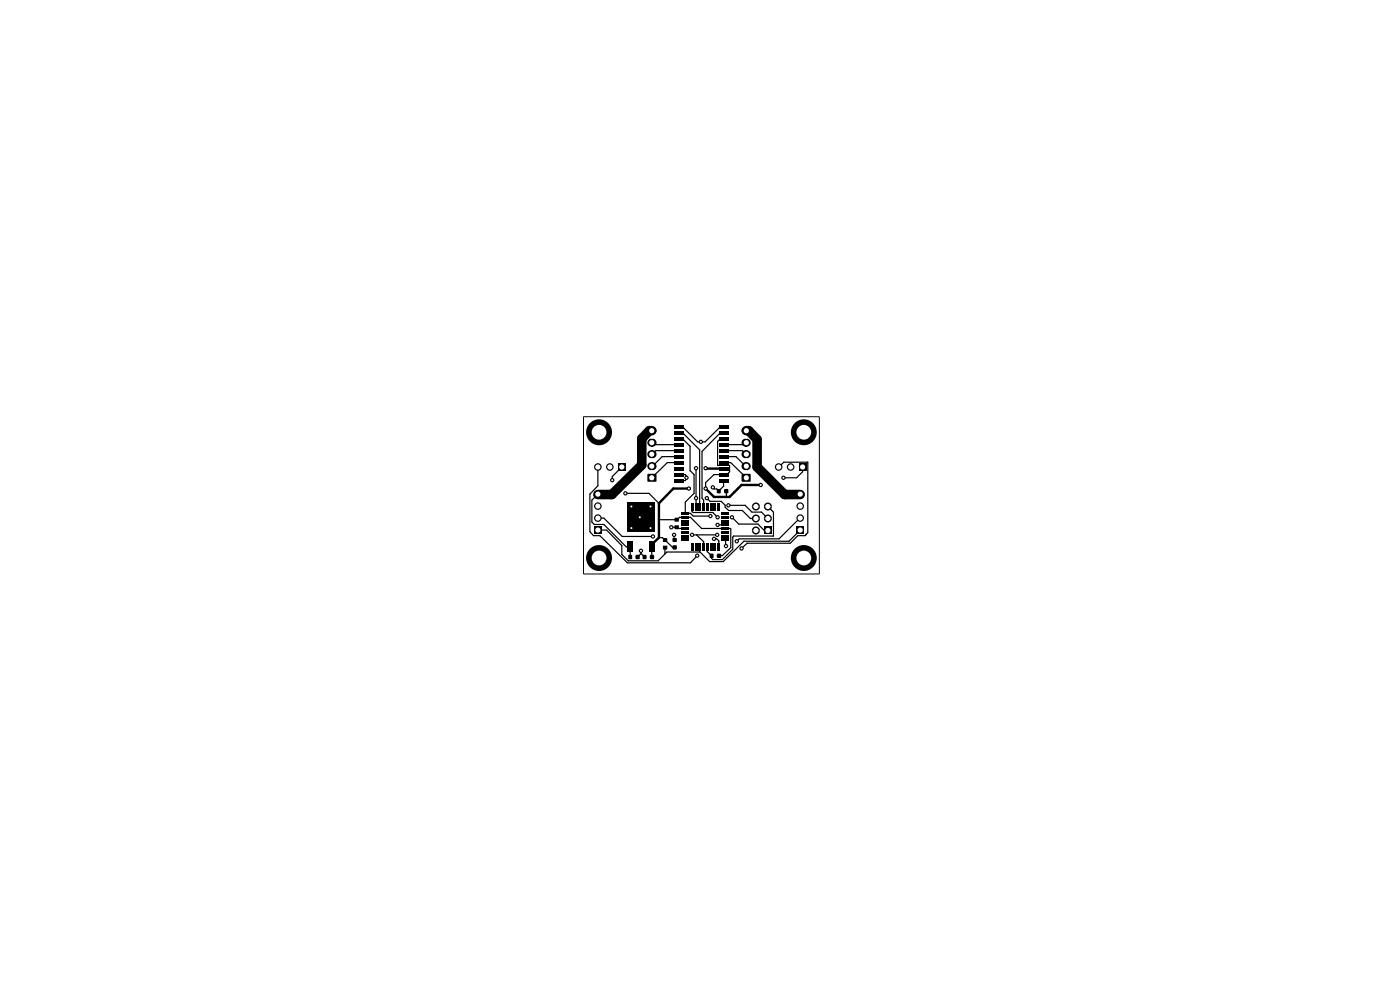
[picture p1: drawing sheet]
<svg xmlns="http://www.w3.org/2000/svg" width="297mm" height="210mm" viewBox="0 0 297 210" stroke-linecap="round" stroke-linejoin="round" font-family="sans-serif">
<path d="M123.8 88.4h50v33.4h-50z" fill="none" stroke="#000" stroke-width=".21"/>
<g fill="none" stroke="#000" stroke-width=".25">
<path d="M126.8 99.1v3.9l-1.7 1.8v8l.8 .8h1.4l5.8 5.8h13.4l1.4-1.5M131.9 99.1l-2 2v.8M138.3 93.9l.5 .4h5.3M144.1 90.5h.7l3.2 3.2h1.6l3.2-3.2h.7M144.1 93.1h.7l1.6 1.6v5.1l.8 .9v3.9l-1.8 1.9v2.4h1.1l.6 .6h3.6M144.1 91.8h.7l3.6 3.6v12M144.1 96.9h-3.6l-2.1 2h-.1M144.1 95.6h-5l-.8 .8M144.1 98.1h-2.5l-3.3 3.2M147.7 99.3v8.1M153.5 93.1h-.7l-.6 .5v5.1h2.5l.1 1.4-.6 .6h-2.7l-1.8 1.7v1.2M153.5 91.8h-.7l-3.9 4v9.9l.4 .4v1.3"/>
<path d="M153.5 96.9h2.6l2.1 2h.1M153.5 98.1h1.5l3.3 3.2M153.5 95.6h4l.8 .8M158.3 93.9l-.4 .4h-4.4M165.2 99.1l1.1-1.1h5.1v14.9l-.5 .6M170.3 99.1v1l-1.3 1.2h-2.8M126.8 112.4h1.9l3.2 3.3v1.9l1.4 1.4h6.3l1.9-1.9 6.9-.1M126.8 104.9l-1.2 1.2v4.6l.5 .6h2l4.7 4.7h.9v2.1M126.8 109.9h1.3l3.9 3.9h6.5M129.8 104.9v.3M132.7 104.6h5l2.1 2.2M133.7 118.1h.1"/>
<path d="M136 117.4l-.7 .7M136 117.4l.7 .7M136 116.8v.6M138.3 116v2.1M138.5 113.8h.1M139.8 110.2h.1M139.8 110.2h3.8l.6-.5h2.3l2.3 2.4h6.1l.1 4.1-1.8 1.7h-.6M139.8 114h.7l.6 .6M141 116l.1 1.4M141.1 114.6l1.6 1.5 .4 .1M141.1 114.6h.1M142.4 111.8h.1"/>
<path d="M142.4 111.8h1.2l.3 .3h1.5M143 113.5l.1 1.1M144.1 100.7h1.3l.2 .3v.6l-.2 .3h-1.3M146.8 113.5h5.3M146.8 107.4v1.1l.3 .2h4.1l1 1M147.7 107.4h.1M147.7 113.5l1.6 1.4v1.1M147.9 117.9h.1M148.4 116v1M149.9 105.7l.7 .6h2.4l.8 .9v.4l.8 .7h2.9l1.7 1.7h1.2M150.7 109.5h.1M151.2 103.4h.1"/>
<path d="M151.5 114.3h.6l.4 .4v1.3M152.1 113.5h.1M152.2 111.3h.1M152.2 109.7h.1M152.2 111.3h1.7M153.5 101.9v1.2l-1 1-.4-.4h-.5l-.4-.3M153.9 114.6l.1 1.2M154.1 104.1l-.1 1.3M154.5 107.2h.1M154.5 107.2h3.6l1.4 1.4h2l1.4 1.4M155.3 109.7h.1M155.3 109.7l1.4 1.5h4.1l1.3 1.3h.8"/>
<path d="M157.3 116.3h.1M162.9 107.4l1.2 1.2v5.1h-8.5l-.2 .3v2.5l-2.2 2.2h-2l-.2-.2v-.6l-1-.9v-1M169.8 109.9l-4.5 4.4h-8.5l-.5 .5M169.8 112.4l-2.4 2.4h-9.6l-4.4 4.3h-2.9l-2.1-2.1M170.9 113.5l-.1 .1h-1.5l-1.7 1.6h-9.1l-1.2 1.1M171.1 113.2l-.2 .3"/>
</g>
<g fill="#000">
<path d="M131.2 98.3h1.5v1.5h-1.5zM137.6 98.3l.6-.3v1.7a.85 .85 0 0 1-.8-.5 .85 .85 0 0 1 .2-.9zM138.2 98h.2v1.7h-.2zM137.6 95.8l.6-.3v1.7a.85 .85 0 0 1-.8-.5 .85 .85 0 0 1 .2-.9zM138.2 95.5h.2v1.7h-.2zM137.6 93.3l.6-.3v1.7a.85 .85 0 0 1-.8-.5 .85 .85 0 0 1 .2-.9zM138.2 93.1h.2v1.6h-.2zM137.6 90.8l.6-.3v1.7a.85 .85 0 0 1-.8-.5 .85 .85 0 0 1 .2-.9zM138.2 90.5h.2v1.7h-.2zM138.4 98a.85 .85 0 0 1 .9 .9 .85 .85 0 0 1-.9 .8zM138.4 95.5a.85 .85 0 0 1 .9 .9 .85 .85 0 0 1-.9 .8zM138.4 93a.85 .85 0 0 1 .9 .9 .85 .85 0 0 1-.9 .8z"/>
<path d="M138.4 90.5a.85 .85 0 0 1 .9 .9 .85 .85 0 0 1-.9 .8zM143.2 90.2h1.9v.6h-1.9zM143.2 91.4h1.9v.7h-1.9zM143.2 92.7h1.9v.7h-1.9zM143.2 94h1.9v.7h-1.9zM143.2 95.3h1.9v.6h-1.9zM143.2 96.5h1.9v.7h-1.9zM143.2 97.8h1.9v.7h-1.9zM143.2 99.1h1.9v.6h-1.9zM152.6 99.1h1.9v.6h-1.9zM152.6 97.8h1.9v.7h-1.9zM152.6 96.5h1.9v.7h-1.9z"/>
<path d="M152.6 95.3h1.9v.6h-1.9zM152.6 94h1.9v.7h-1.9zM152.6 92.7h1.9v.7h-1.9zM152.6 91.4h1.9v.7h-1.9zM152.6 90.2h1.9v.6h-1.9zM157.6 90.8l.6-.3v1.7a.85 .85 0 0 1-.8-.5 .85 .85 0 0 1 .2-.9zM158.2 90.5h.2v1.7h-.2zM157.6 93.3l.6-.3v1.7a.85 .85 0 0 1-.8-.5 .85 .85 0 0 1 .2-.9zM158.2 93.1h.2v1.6h-.2zM157.6 95.8l.6-.3v1.7a.85 .85 0 0 1-.8-.5 .85 .85 0 0 1 .2-.9zM158.2 95.5h.2v1.7h-.2zM157.6 98.3l.6-.3v1.7a.85 .85 0 0 1-.8-.5 .85 .85 0 0 1 .2-.9z"/>
<path d="M158.2 98h.2v1.7h-.2zM158.4 90.5a.85 .85 0 0 1 .9 .9 .85 .85 0 0 1-.9 .8zM158.4 93a.85 .85 0 0 1 .9 .9 .85 .85 0 0 1-.9 .8zM158.4 95.5a.85 .85 0 0 1 .9 .9 .85 .85 0 0 1-.9 .8zM158.4 98a.85 .85 0 0 1 .9 .9 .85 .85 0 0 1-.9 .8zM169.5 98.3h1.5v1.5h-1.5zM126.1 111.7h1.5v1.5h-1.5zM133.1 106.5h5.8v6.4h-5.8zM133.1 114.9h1.2v2.2h-1.2zM133.3 117.8l.7-.1 .1 .8-.7 .1zM134.9 117.7l.8 .1-.1 .8h-.6l-.2-.1zM136.3 117.8l.8-.1 .1 .8-.8 .1z"/>
<path d="M137.3 100.6h1.9l.1 1.5-1.9 .1zM137.7 114.9h1.2v2.2h-1.2zM137.9 117.7l.9 .1-.1 .8h-.7l-.2-.1zM140.6 114.2l.9-.1 .1 .8-1 .1zM140.6 115.7h.9l.1 .8-.9 .1zM142.7 115.7h.9v.7l-.2 .2-.7-.1zM142.7 114.1h.8l.1 .8-.8 .1zM143.1 109.9l.8-.1 .1 .8-.8 .1zM143.1 111.5l.9-.1v.8l-.8 .1zM143.2 101.6h1.9v.7h-1.9zM143.2 100.3h1.9v.7h-1.9zM144.6 108.6h1.6v.6h-1.6z"/>
<path d="M144.6 109.5h1.6v.5h-1.6zM144.6 110.2h1.6v.6h-1.6zM144.6 111.1h1.6v.5h-1.6zM144.6 112.6h1.6v.6h-1.6zM144.6 113.5h1.6v.5h-1.6zM144.6 114.2h1.6v.6h-1.6zM144.6 111.8h1.6v.6h-1.6zM146.6 106.7h.6v1.6h-.6zM146.6 115.1h.6v1.7h-.6zM147.4 106.7h.5v1.6h-.5zM147.4 115.1h.5v1.7h-.5zM148.2 106.7h.6v1.6h-.6z"/>
<path d="M148.2 115.1h.6v1.7h-.6zM148.9 106.7h.6v1.6h-.6zM148.9 115.1h.6v1.7h-.6zM149.8 106.7h.5v1.6h-.5zM149.8 115.1h.5v1.7h-.5zM150.5 106.7h.6v1.6h-.6zM150.5 115.1h.6v1.7h-.6zM150.5 117.5h.9l-.1 .9-.8-.1zM151.4 106.7h.5v1.6h-.5zM151.4 115.1h.5v1.7h-.5zM152.1 103.8l.7-.1 .1 .9h-.8zM152.1 106.7h.6v1.6h-.6z"/>
<path d="M152.1 115.1h.6v1.7h-.6zM152.1 117.4l.9 .1-.1 .9h-.7l-.1-.2zM153.7 103.7l.8 .1-.1 .8h-.6l-.2-.1zM152.6 101.6h1.9v.7h-1.9zM152.6 100.3h1.9v.7h-1.9zM153.1 114.2h1.6v.6h-1.6zM153.1 113.5h1.6v.5h-1.6zM153.1 112.6h1.6v.6h-1.6zM153.1 111.8h1.6v.6h-1.6zM153.1 111.1h1.6v.5h-1.6zM153.1 110.2h1.6v.6h-1.6zM153.1 109.5h1.6v.5h-1.6z"/>
<path d="M153.1 108.6h1.6v.6h-1.6zM157.3 100.7l.3-.2 1.7 .1v1.5l-1.9 .1zM159.5 112.5h1.7a.85 .85 0 0 1-.8 .9 .85 .85 0 0 1-.9-.9zM159.8 111.9a.85 .85 0 0 1 .9-.2 .85 .85 0 0 1 .5 .8h-1.7zM159.5 110h1.7a.85 .85 0 0 1-.8 .8 .85 .85 0 0 1-.9-.8zM159.8 109.4a.85 .85 0 0 1 .9-.2 .85 .85 0 0 1 .5 .8h-1.7zM159.5 107.4h1.7a.85 .85 0 0 1-.8 .9 .85 .85 0 0 1-.9-.9zM159.8 106.8a.85 .85 0 0 1 .9-.1 .85 .85 0 0 1 .5 .7h-1.7zM162.1 110h1.7a.85 .85 0 0 1-.9 .8 .85 .85 0 0 1-.8-.8zM162.3 109.4a.85 .85 0 0 1 .9-.2 .85 .85 0 0 1 .6 .8h-1.7zM162.1 107.4h1.7a.85 .85 0 0 1-.9 .9 .85 .85 0 0 1-.8-.9zM162.3 106.8a.85 .85 0 0 1 .9-.1 .85 .85 0 0 1 .6 .7h-1.7z"/>
<path d="M162.1 111.7h1.6v1.7h-1.6zM169 111.7h1.5v1.5h-1.5z"/>
<circle cx="126.8" cy="99.1" r=".8"/>
<circle cx="127.1" cy="91.7" r="2.75"/>
<circle cx="129.4" cy="99.1" r=".8"/>
<circle cx="147.7" cy="99.3" r=".47"/>
<circle cx="148.7" cy="93.7" r=".47"/>
<circle cx="149.7" cy="99.3" r=".47"/>
<circle cx="165.2" cy="99.1" r=".8"/>
<circle cx="167.7" cy="99.1" r=".8"/>
<circle cx="170.5" cy="91.7" r="2.75"/>
<circle cx="126.8" cy="107.4" r=".8"/>
<circle cx="126.8" cy="109.9" r=".8"/>
<circle cx="126.8" cy="104.8" r=".8"/>
<circle cx="127.1" cy="118.4" r="2.75"/>
<circle cx="129.9" cy="101.9" r=".47"/>
<circle cx="132.7" cy="104.7" r=".47"/>
<circle cx="132.7" cy="104.6" r=".25"/>
<circle cx="133.9" cy="107.4" r=".47"/>
<circle cx="133.9" cy="112" r=".47"/>
<circle cx="135.7" cy="109.7" r=".47"/>
<circle cx="136" cy="116.8" r=".47"/>
<circle cx="138" cy="107.4" r=".47"/>
<circle cx="138" cy="112" r=".47"/>
<circle cx="138.5" cy="113.8" r=".47"/>
<circle cx="142.4" cy="111.8" r=".47"/>
<circle cx="143" cy="113.5" r=".47"/>
<circle cx="145.6" cy="101.3" r=".47"/>
<circle cx="146.1" cy="103.6" r=".47"/>
<circle cx="146.1" cy="103.6" r=".25"/>
<circle cx="146.8" cy="113.5" r=".47"/>
<circle cx="147.7" cy="105.7" r=".47"/>
<circle cx="147.9" cy="117.9" r=".47"/>
<circle cx="149.7" cy="103.6" r=".47"/>
<circle cx="149.9" cy="105.7" r=".47"/>
<circle cx="150.7" cy="109.5" r=".47"/>
<circle cx="151.2" cy="103.4" r=".47"/>
<circle cx="151.5" cy="114.3" r=".47"/>
<circle cx="152.1" cy="113.5" r=".47"/>
<circle cx="152.2" cy="111.3" r=".47"/>
<circle cx="152.2" cy="109.7" r=".47"/>
<circle cx="154" cy="115.8" r=".47"/>
<circle cx="154.5" cy="107.2" r=".47"/>
<circle cx="155.3" cy="109.7" r=".47"/>
<circle cx="156.3" cy="114.8" r=".47"/>
<circle cx="157.3" cy="116.3" r=".47"/>
<circle cx="161.4" cy="102.9" r=".47"/>
<circle cx="161.4" cy="102.9" r=".25"/>
<circle cx="166.2" cy="101.3" r=".47"/>
<circle cx="169.8" cy="107.4" r=".8"/>
<circle cx="169.8" cy="109.9" r=".8"/>
<circle cx="169.8" cy="104.8" r=".8"/>
<circle cx="170.5" cy="118.4" r="2.75"/>
</g>
<path d="M149.7 99.3l3.8 .1M143.5 110.2h.1M146.1 103.6h-3.3l-3 3.2v7.2l-1.5 1.5v.5M161.4 102.9h-4.1l-2.5 2.5h-3.3l-1.8-1.8" fill="none" stroke="#000" stroke-width=".51"/>
<path d="M138.3 91.4h-.5l-1.7 1.7v5.5l-6.3 6.3h-3M158.3 91.4h.5l1.8 1.8v5.9l5.9 5.8h3.3" fill="none" stroke="#000" stroke-width="2"/>
<g fill="#fff">
<path d="M152.1 111.2l.3 .1-.1 .2-.3-.2z"/>
<path d="M150.6 109.3l.3 .2-.1 .2-.3-.2z"/>
<path d="M147.6 105.5l.3 .2-.1 .2-.4-.2z"/>
<path d="M149.8 105.5l.4 .2-.2 .2-.3-.2z"/>
<path d="M135.6 109.5l.3 .2-.1 .2-.3-.2z"/>
<path d="M133.8 111.8l.4 .2-.2 .2-.3-.2z"/>
<path d="M133.8 107.3l.4 .1-.2 .2-.3-.2z"/>
<path d="M135.9 116.7l.3 .1-.1 .2-.3-.2z"/>
<path d="M132.6 104.5l.3 .1-.1 .2-.3-.2z"/>
<path d="M129.8 101.7l.3 .2-.1 .1-.3-.1z"/>
<path d="M148.6 93.5l.3 .2-.1 .2-.3-.2z"/>
<path d="M161.3 102.7l.3 .2-.1 .2-.3-.2z"/>
<path d="M166.1 101.2l.3 .1-.1 .2-.3-.2z"/>
<path d="M137.9 111.8l.3 .2-.1 .2-.3-.2z"/>
<path d="M137.9 107.3l.3 .1-.1 .2-.3-.2z"/>
<path d="M142.3 111.7l.3 .1-.1 .2-.3-.2z"/>
<path d="M138.4 113.6l.3 .2-.1 .2-.3-.2z"/>
<path d="M146.7 113.3l.3 .2-.1 .1-.3-.1z"/>
<path d="M142.9 113.3l.3 .2-.1 .1-.3-.1z"/>
<path d="M156.2 114.6l.3 .2-.1 .2-.3-.2z"/>
<path d="M153.9 115.6l.3 .2-.1 .2-.3-.2z"/>
<path d="M157.2 116.1l.3 .2-.1 .2-.3-.2z"/>
<path d="M151.1 103.2l.3 .2-.1 .2-.3-.2z"/>
<path d="M152 113.3l.4 .2-.2 .1-.3-.1z"/>
<path d="M147.8 117.7l.3 .2-.1 .1-.3-.1z"/>
<path d="M151.4 114.1l.3 .2-.1 .2-.3-.2z"/>
<path d="M152.1 109.5l.3 .2-.1 .2-.3-.2z"/>
<path d="M155.2 109.5l.3 .2-.1 .2-.3-.2z"/>
<path d="M154.4 107l.3 .2-.1 .2-.3-.2z"/>
<path d="M145.5 101.2l.3 .1-.1 .2-.3-.2z"/>
<path d="M146 103.4l.3 .2-.1 .2-.3-.2z"/>
<path d="M149.6 103.4l.3 .2-.1 .2-.3-.2z"/>
<path d="M147.6 99.1l.3 .2-.1 .2-.4-.2z"/>
<path d="M149.6 99.1l.3 .2-.1 .2-.3-.2z"/>
<circle cx="162.9" cy="112.5" r=".55"/>
<circle cx="160.4" cy="112.5" r=".55"/>
<circle cx="162.9" cy="110" r=".55"/>
<circle cx="160.4" cy="110" r=".55"/>
<circle cx="162.9" cy="107.4" r=".55"/>
<circle cx="160.4" cy="107.4" r=".55"/>
<circle cx="158.3" cy="101.3" r=".55"/>
<circle cx="167.7" cy="99.1" r=".55"/>
<circle cx="170.3" cy="99.1" r=".55"/>
<circle cx="169.8" cy="109.9" r=".55"/>
<circle cx="169.8" cy="112.4" r=".55"/>
<circle cx="169.8" cy="107.4" r=".55"/>
<circle cx="169.8" cy="104.8" r=".55"/>
<circle cx="138.3" cy="101.3" r=".55"/>
<circle cx="138.3" cy="98.9" r=".55"/>
<circle cx="138.3" cy="96.4" r=".55"/>
<circle cx="138.3" cy="93.9" r=".55"/>
<circle cx="138.3" cy="91.4" r=".55"/>
<circle cx="131.9" cy="99.1" r=".55"/>
<circle cx="129.4" cy="99.1" r=".55"/>
<circle cx="126.8" cy="99.1" r=".55"/>
<circle cx="126.8" cy="109.9" r=".55"/>
<circle cx="126.8" cy="112.4" r=".55"/>
<circle cx="126.8" cy="107.4" r=".55"/>
<circle cx="126.8" cy="104.8" r=".55"/>
<circle cx="158.3" cy="91.4" r=".55"/>
<circle cx="158.3" cy="93.9" r=".55"/>
<circle cx="158.3" cy="96.4" r=".55"/>
<circle cx="158.3" cy="98.9" r=".55"/>
<circle cx="165.2" cy="99.1" r=".55"/>
<circle cx="127.1" cy="118.4" r="1.57"/>
<circle cx="127.1" cy="91.7" r="1.57"/>
<circle cx="170.5" cy="91.7" r="1.57"/>
<circle cx="170.5" cy="118.4" r="1.57"/>
</g>
</svg>
